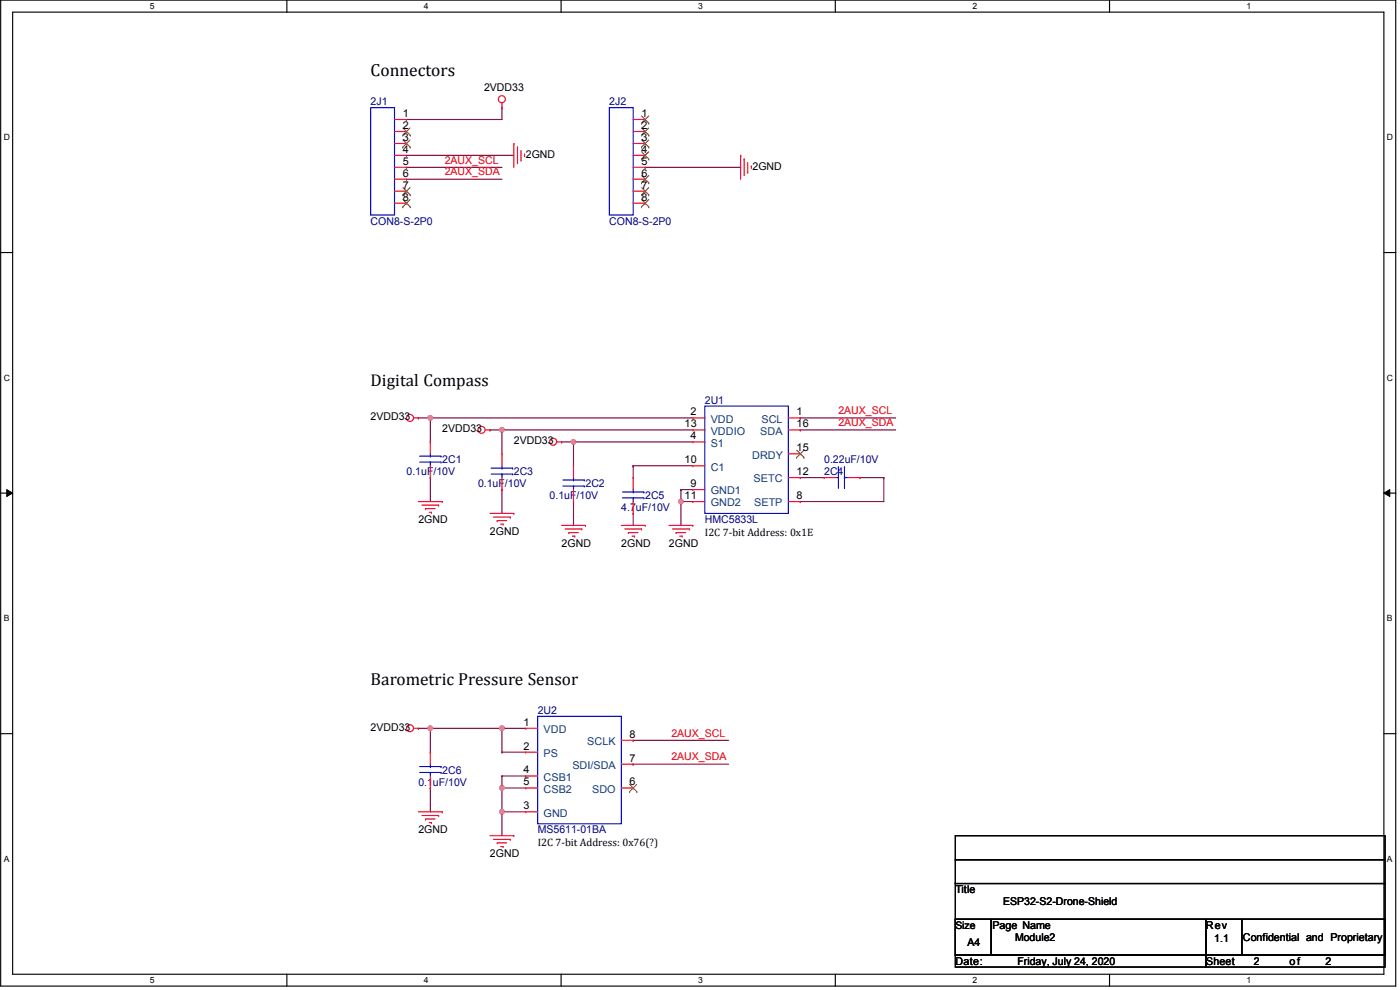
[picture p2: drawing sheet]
<svg xmlns="http://www.w3.org/2000/svg" width="420mm" height="297mm" viewBox="0 0 420 297" stroke-linecap="round" stroke-linejoin="round" font-family="sans-serif">
<defs><g id="words">
<g font-size="5.2">
<text x="111.2" y="22.9">Connectors</text>
<text x="111.2" y="205.6">Barometric Pressure Sensor</text>
</g>
<text font-size="5.1" x="111.2" y="116">Digital Compass</text>
<g font-size="3.2">
<text x="145.3" y="27.3">2VDD33</text>
<text x="120.9" y="35.1">1</text>
<text x="192.5" y="35.1">1</text>
<text x="120.9" y="38.7">2</text>
<text x="192.5" y="38.7">2</text>
<text x="120.9" y="42.3">3</text>
<text x="120.9" y="45.8">4</text>
<text x="157.8" y="47.3">2GND</text>
<text x="192.5" y="42.3">3</text>
<text x="192.5" y="45.8">4</text>
<text x="120.9" y="49.4">5</text>
<text x="120.9" y="53">6</text>
<text x="192.5" y="49.4">5</text>
<text x="192.5" y="53">6</text>
<text x="225.8" y="50.9">2GND</text>
<text x="120.9" y="56.6">7</text>
<text x="192.5" y="56.6">7</text>
<text x="120.9" y="60.2">8</text>
<text x="192.5" y="60.2">8</text>
<text x="207.3" y="124.6">2</text>
<text x="239.1" y="124.6">1</text>
<text x="111.2" y="126.2">2VDD33</text>
<text x="132.7" y="129.7">2VDD33</text>
<text x="205.5" y="128.2">13</text>
<text x="207.3" y="131.8">4</text>
<text x="239.1" y="128.2">16</text>
<text x="154.2" y="133.3">2VDD33</text>
<text x="239.1" y="135.4">15</text>
<text x="205.5" y="139">10</text>
<text x="239.1" y="142.5">12</text>
<text x="205.5" y="149.7">11</text>
<text x="207.3" y="146.1">9</text>
<text x="239.1" y="149.7">8</text>
<text x="125.5" y="156.9">2GND</text>
<text x="147.1" y="160.5">2GND</text>
<text x="211.5" y="160.7">I2C 7-bit Address: 0x1E</text>
<text x="168.6" y="164.1">2GND</text>
<text x="186.5" y="164.1">2GND</text>
<text x="200.8" y="164.1">2GND</text>
<text x="111.2" y="219.2">2VDD33</text>
<text x="157.1" y="217.8">1</text>
<text x="189" y="221.4">8</text>
<text x="157.1" y="224.9">2</text>
<text x="157.1" y="232.1">4</text>
<text x="189" y="228.5">7</text>
<text x="157.1" y="235.7">5</text>
<text x="189" y="235.7">6</text>
<text x="157.1" y="242.8">3</text>
<text x="125.5" y="250.1">2GND</text>
<text x="147.1" y="257.2">2GND</text>
<text x="161.4" y="253.8">I2C 7-bit Address: 0x76(?)</text>
<text x="286.7" y="268">Title</text>
<text x="301.1" y="271.5">ESP32-S2-Drone-Shield</text>
<text x="297.8" y="278.7">Page Name</text>
<text x="361.9" y="278.7">Rev</text>
<text x="290.3" y="283.7">A4</text>
<text x="304.6" y="282.3">Module2</text>
<text x="364.4" y="282.7">1.1</text>
<text x="373" y="282.3">Confidential and Proprietary</text>
<text x="286.7" y="289.4">Date:</text>
<text x="305.3" y="289.4">Friday, July 24, 2020</text>
<text x="361.9" y="289.4">Sheet</text>
<text x="376.2" y="289.4">2</text>
<text x="387" y="289.4">of</text>
<text x="397.8" y="289.4">2</text>
</g>
<g font-size="3.2" fill="#000080">
<text x="111.2" y="31.6">2J1</text>
<text x="182.9" y="31.6">2J2</text>
<text x="111.2" y="67.4">CON8-S-2P0</text>
<text x="182.9" y="67.4">CON8-S-2P0</text>
<text x="211.5" y="121.1">2U1</text>
<text x="122" y="142.6">0.1uF/10V</text>
<text x="132.7" y="139">2C1</text>
<text x="154.2" y="142.6">2C3</text>
<text x="247.3" y="142.6">2C4</text>
<text x="247.3" y="139">0.22uF/10V</text>
<text x="143.5" y="146.2">0.1uF/10V</text>
<text x="165" y="149.8">0.1uF/10V</text>
<text x="175.7" y="146.2">2C2</text>
<text x="193.6" y="149.8">2C5</text>
<text x="186.5" y="153.4">4.7uF/10V</text>
<text x="211.5" y="156.9">HMC5833L</text>
<text x="161.4" y="214.2">2U2</text>
<text x="132.7" y="232.2">2C6</text>
<text x="125.5" y="235.7">0.1uF/10V</text>
<text x="161.4" y="250.1">MS5611-01BA</text>
</g>
<g font-size="3.2" fill="#f00">
<text x="133.5" y="49.1">2AUX_SCL</text>
<text x="133.5" y="52.6">2AUX_SDA</text>
<text x="251.6" y="124.2">2AUX_SCL</text>
<text x="251.6" y="127.8">2AUX_SDA</text>
<text x="201.5" y="221">2AUX_SCL</text>
<text x="201.5" y="228.1">2AUX_SDA</text>
</g>
<g font-size="3.2" fill="#004080">
<text x="213.3" y="126.8">VDD</text>
<text x="213.3" y="130.4">VDDIO</text>
<text x="228.2" y="130.4">SDA</text>
<text x="228.5" y="126.8">SCL</text>
<text x="213.3" y="134">S1</text>
<text x="225.8" y="137.6">DRDY</text>
<text x="213.3" y="141.2">C1</text>
<text x="213.3" y="148.3">GND1</text>
<text x="226.2" y="144.7">SETC</text>
<text x="213.3" y="151.9">GND2</text>
<text x="226.3" y="151.9">SETP</text>
<text x="163.1" y="220">VDD</text>
<text x="163.1" y="227.1">PS</text>
<text x="176.3" y="223.6">SCLK</text>
<text x="171.8" y="230.7">SDI/SDA</text>
<text x="163.1" y="234.3">CSB1</text>
<text x="163.1" y="237.9">CSB2</text>
<text x="177.7" y="237.9">SDO</text>
<text x="163.1" y="245">GND</text>
</g>
<text font-size="3.1" x="286.7" y="278.6">Size</text>
<g font-size="2.6">
<text x="44.9" y="2.8">5</text>
<text x="127.2" y="2.8">4</text>
<text x="209.5" y="2.8">3</text>
<text x="291.8" y="2.8">2</text>
<text x="374.1" y="2.8">1</text>
<text x="1.1" y="42">D</text>
<text x="416.3" y="42">D</text>
<text x="1.1" y="114.2">C</text>
<text x="416.3" y="114.2">C</text>
<text x="1.1" y="186.4">B</text>
<text x="416.3" y="186.4">B</text>
<text x="1.1" y="258.5">A</text>
<text x="416.3" y="258.5">A</text>
<text x="44.9" y="295">5</text>
<text x="127.2" y="295">4</text>
<text x="209.5" y="295">3</text>
<text x="291.8" y="295">2</text>
<text x="374.1" y="295">1</text>
</g>
</g></defs>
<path d="M.2 0h418.7v295.9h-418.7zM3.8 3.6h411.5v288.7h-411.5z" fill="none" stroke="#000" stroke-width=".34"/>
<g fill="#fff">
<path d="M44.9 .4h1.5v2.9h-1.5z"/>
<path d="M44.9 292.7h1.5v2.9h-1.5z"/>
</g>
<path d="M86.1 0v3.6M86.1 292.3v3.6" fill="none" stroke="#000" stroke-width=".34"/>
<g fill="#fff">
<path d="M127.2 .4h1.5v2.9h-1.5z"/>
<path d="M127.2 292.7h1.5v2.9h-1.5z"/>
</g>
<path d="M168.4 0v3.6M168.4 292.3v3.6" fill="none" stroke="#000" stroke-width=".34"/>
<g fill="#fff">
<path d="M209.5 .4h1.5v2.9h-1.5z"/>
<path d="M209.5 292.7h1.5v2.9h-1.5z"/>
</g>
<path d="M250.7 0v3.6M250.7 292.3v3.6" fill="none" stroke="#000" stroke-width=".34"/>
<g fill="#fff">
<path d="M291.8 .4h1.5v2.9h-1.5z"/>
<path d="M291.8 292.7h1.5v2.9h-1.5z"/>
</g>
<path d="M333 0v3.6M333 292.3v3.6" fill="none" stroke="#000" stroke-width=".34"/>
<g fill="#fff">
<path d="M374.1 .4h1.5v2.9h-1.5z"/>
<path d="M374.1 292.7h1.5v2.9h-1.5z"/>
<path d="M1.1 39.7h1.9v2.9h-1.9z"/>
<path d="M416.3 39.7h1.8v2.9h-1.8z"/>
<path d="M1.1 111.8h1.9v2.9h-1.9z"/>
<path d="M416.3 111.8h1.8v2.9h-1.8z"/>
</g>
<path d="M.2 75.8h3.6M415.3 75.8h3.6" fill="none" stroke="#000" stroke-width=".34"/>
<g fill="#fff">
<path d="M1.1 184h1.8v2.9h-1.8z"/>
<path d="M416.3 184h1.7v2.9h-1.7z"/>
</g>
<path d="M.2 148h3.6M415.3 148h3.6" fill="none" stroke="#000" stroke-width=".34"/>
<path d="M2 146.9l1.8 1.1-1.8 1zM415.3 148l1.8-1.1v2.1z" fill="#000"/>
<path d="M2 146.9l1.8 1.1-1.8 1zM415.3 148l1.8-1.1v2.1z" fill="none" stroke="#000" stroke-width=".3"/>
<g fill="#fff">
<path d="M1.1 256.2h1.8v2.9h-1.8z"/>
<path d="M416.3 256.2h1.7v2.9h-1.7z"/>
</g>
<path d="M.2 220.1h3.6M415.3 220.1h3.6" fill="none" stroke="#000" stroke-width=".34"/>
<path d="M122 35.9h28.7" fill="none" stroke="#800040" stroke-width=".34"/>
<circle cx="122" cy="35.9" r=".17" fill="#800040"/>
<path d="M122 46.6h32.2" fill="none" stroke="#800040" stroke-width=".34"/>
<circle cx="122" cy="46.6" r=".17" fill="#800040"/>
<path d="M150.7 32.3v3.6" fill="none" stroke="#800040" stroke-width=".34"/>
<circle cx="150.7" cy="32.3" r=".17" fill="#800040"/>
<path d="M122 50.2h28.7" fill="none" stroke="#800040" stroke-width=".34"/>
<circle cx="122" cy="50.2" r=".17" fill="#800040"/>
<path d="M122 53.8h28.7" fill="none" stroke="#800040" stroke-width=".34"/>
<circle cx="122" cy="53.8" r=".17" fill="#800040"/>
<path d="M193.6 50.2h28.7" fill="none" stroke="#800040" stroke-width=".34"/>
<circle cx="193.6" cy="50.2" r=".17" fill="#800040"/>
<path d="M125.5 218.5h3.6" fill="none" stroke="#800040" stroke-width=".34"/>
<circle cx="125.5" cy="218.5" r=".17" fill="#800040"/>
<path d="M129.1 236.4v7.2" fill="none" stroke="#800040" stroke-width=".34"/>
<circle cx="129.1" cy="236.4" r=".17" fill="#800040"/>
<path d="M129.1 218.5v7.2" fill="none" stroke="#800040" stroke-width=".34"/>
<circle cx="129.1" cy="218.5" r=".17" fill="#800040"/>
<circle cx="129.1" cy="218.5" r=".7" fill="#f0f"/>
<circle cx="129.1" cy="218.5" r=".7" fill="none" stroke="#f0f" stroke-width=".34"/>
<path d="M129.1 218.5h21.6" fill="none" stroke="#800040" stroke-width=".34"/>
<circle cx="129.1" cy="218.5" r=".17" fill="#800040"/>
<path d="M150.7 225.7h7.1" fill="none" stroke="#800040" stroke-width=".34"/>
<circle cx="150.7" cy="225.7" r=".17" fill="#800040"/>
<path d="M150.7 218.5v7.2" fill="none" stroke="#800040" stroke-width=".34"/>
<circle cx="150.7" cy="218.5" r=".17" fill="#800040"/>
<circle cx="150.6" cy="218.5" r=".7" fill="#f0f"/>
<circle cx="150.6" cy="218.5" r=".7" fill="none" stroke="#f0f" stroke-width=".34"/>
<path d="M150.7 218.5h7.1" fill="none" stroke="#800040" stroke-width=".34"/>
<circle cx="150.7" cy="218.5" r=".17" fill="#800040"/>
<path d="M150.7 243.6v7.1" fill="none" stroke="#800040" stroke-width=".34"/>
<circle cx="150.7" cy="243.6" r=".17" fill="#800040"/>
<path d="M150.7 243.6h7.1" fill="none" stroke="#800040" stroke-width=".34"/>
<circle cx="150.7" cy="243.6" r=".17" fill="#800040"/>
<circle cx="150.6" cy="243.6" r=".7" fill="#f0f"/>
<circle cx="150.6" cy="243.6" r=".7" fill="none" stroke="#f0f" stroke-width=".34"/>
<path d="M150.7 236.4h7.1" fill="none" stroke="#800040" stroke-width=".34"/>
<circle cx="150.7" cy="236.4" r=".17" fill="#800040"/>
<path d="M150.7 236.4v7.2" fill="none" stroke="#800040" stroke-width=".34"/>
<circle cx="150.7" cy="236.4" r=".17" fill="#800040"/>
<circle cx="150.6" cy="236.4" r=".7" fill="#f0f"/>
<circle cx="150.6" cy="236.4" r=".7" fill="none" stroke="#f0f" stroke-width=".34"/>
<path d="M150.7 232.8h7.1" fill="none" stroke="#800040" stroke-width=".34"/>
<circle cx="150.7" cy="232.8" r=".17" fill="#800040"/>
<path d="M150.7 232.8v3.6" fill="none" stroke="#800040" stroke-width=".34"/>
<circle cx="150.7" cy="232.8" r=".17" fill="#800040"/>
<path d="M240.2 143.3h7.1" fill="none" stroke="#800040" stroke-width=".34"/>
<circle cx="240.2" cy="143.3" r=".17" fill="#800040"/>
<path d="M240.2 150.5h25" fill="none" stroke="#800040" stroke-width=".34"/>
<circle cx="240.2" cy="150.5" r=".17" fill="#800040"/>
<path d="M265.2 143.3v7.2" fill="none" stroke="#800040" stroke-width=".34"/>
<circle cx="265.2" cy="143.3" r=".17" fill="#800040"/>
<path d="M258.1 143.3h7.1" fill="none" stroke="#800040" stroke-width=".34"/>
<circle cx="258.1" cy="143.3" r=".17" fill="#800040"/>
<path d="M240.2 125.4h28.6" fill="none" stroke="#800040" stroke-width=".34"/>
<circle cx="240.2" cy="125.4" r=".17" fill="#800040"/>
<path d="M240.2 129h28.6" fill="none" stroke="#800040" stroke-width=".34"/>
<circle cx="240.2" cy="129" r=".17" fill="#800040"/>
<path d="M190 139.7h17.9" fill="none" stroke="#800040" stroke-width=".34"/>
<circle cx="190" cy="139.7" r=".17" fill="#800040"/>
<path d="M204.4 146.9v3.6" fill="none" stroke="#800040" stroke-width=".34"/>
<circle cx="204.4" cy="146.9" r=".17" fill="#800040"/>
<path d="M204.4 146.9h3.5" fill="none" stroke="#800040" stroke-width=".34"/>
<circle cx="204.4" cy="146.9" r=".17" fill="#800040"/>
<path d="M204.4 150.5h3.5" fill="none" stroke="#800040" stroke-width=".34"/>
<circle cx="204.4" cy="150.5" r=".17" fill="#800040"/>
<path d="M204.4 150.5v7.1" fill="none" stroke="#800040" stroke-width=".34"/>
<circle cx="204.4" cy="150.5" r=".17" fill="#800040"/>
<circle cx="204.4" cy="150.5" r=".7" fill="#f0f"/>
<circle cx="204.4" cy="150.5" r=".7" fill="none" stroke="#f0f" stroke-width=".34"/>
<path d="M125.5 125.4h3.6" fill="none" stroke="#800040" stroke-width=".34"/>
<circle cx="125.5" cy="125.4" r=".17" fill="#800040"/>
<path d="M147.1 129h3.6" fill="none" stroke="#800040" stroke-width=".34"/>
<circle cx="147.1" cy="129" r=".17" fill="#800040"/>
<path d="M168.6 132.6h3.5" fill="none" stroke="#800040" stroke-width=".34"/>
<circle cx="168.6" cy="132.6" r=".17" fill="#800040"/>
<path d="M190 154.1v3.5" fill="none" stroke="#800040" stroke-width=".34"/>
<circle cx="190" cy="154.1" r=".17" fill="#800040"/>
<path d="M190 139.7v3.6" fill="none" stroke="#800040" stroke-width=".34"/>
<circle cx="190" cy="139.7" r=".17" fill="#800040"/>
<path d="M172.1 150.5v7.1" fill="none" stroke="#800040" stroke-width=".34"/>
<circle cx="172.1" cy="150.5" r=".17" fill="#800040"/>
<path d="M172.1 132.6v7.1" fill="none" stroke="#800040" stroke-width=".34"/>
<circle cx="172.1" cy="132.6" r=".17" fill="#800040"/>
<circle cx="172.1" cy="132.6" r=".7" fill="#f0f"/>
<circle cx="172.1" cy="132.6" r=".7" fill="none" stroke="#f0f" stroke-width=".34"/>
<path d="M172.1 132.6h35.8" fill="none" stroke="#800040" stroke-width=".34"/>
<circle cx="172.1" cy="132.6" r=".17" fill="#800040"/>
<path d="M150.7 146.9v7.2" fill="none" stroke="#800040" stroke-width=".34"/>
<circle cx="150.7" cy="146.9" r=".17" fill="#800040"/>
<path d="M150.7 129v7.1" fill="none" stroke="#800040" stroke-width=".34"/>
<circle cx="150.7" cy="129" r=".17" fill="#800040"/>
<path d="M150.7 129h57.2" fill="none" stroke="#800040" stroke-width=".34"/>
<circle cx="150.7" cy="129" r=".17" fill="#800040"/>
<circle cx="150.6" cy="129" r=".7" fill="#f0f"/>
<circle cx="150.6" cy="129" r=".7" fill="none" stroke="#f0f" stroke-width=".34"/>
<path d="M129.1 143.3v7.2" fill="none" stroke="#800040" stroke-width=".34"/>
<circle cx="129.1" cy="143.3" r=".17" fill="#800040"/>
<path d="M129.1 125.4v7.2" fill="none" stroke="#800040" stroke-width=".34"/>
<circle cx="129.1" cy="125.4" r=".17" fill="#800040"/>
<path d="M129.1 125.4h78.8" fill="none" stroke="#800040" stroke-width=".34"/>
<circle cx="129.1" cy="125.4" r=".17" fill="#800040"/>
<circle cx="129.1" cy="125.4" r=".7" fill="#f0f"/>
<circle cx="129.1" cy="125.4" r=".7" fill="none" stroke="#f0f" stroke-width=".34"/>
<path d="M190 222.1h28.7" fill="none" stroke="#800040" stroke-width=".34"/>
<circle cx="190" cy="222.1" r=".17" fill="#800040"/>
<path d="M190 229.3h28.7" fill="none" stroke="#800040" stroke-width=".34"/>
<circle cx="190" cy="229.3" r=".17" fill="#800040"/>
<path d="M150.7 30.9v1.4" fill="none" stroke="#f00" stroke-width=".34"/>
<circle cx="150.7" cy="32.3" r=".17" fill="#f00"/>
<g fill="none" stroke="#f00" stroke-width=".34">
<path d="M222.3 46.6v7.2"/>
<circle cx="150.6" cy="29.8" r="1.06"/>
</g>
<circle cx="222.3" cy="46.6" r=".17" fill="#f00"/>
<path d="M223.3 47.7v5" fill="none" stroke="#f00" stroke-width=".34"/>
<circle cx="223.3" cy="47.7" r=".17" fill="#f00"/>
<path d="M224.4 48.8v2.8" fill="none" stroke="#f00" stroke-width=".34"/>
<circle cx="224.4" cy="51.6" r=".17" fill="#f00"/>
<path d="M225.5 49.8v.7" fill="none" stroke="#f00" stroke-width=".34"/>
<circle cx="225.5" cy="49.8" r=".17" fill="#f00"/>
<path d="M154.2 43.1v7.1" fill="none" stroke="#f00" stroke-width=".34"/>
<circle cx="154.2" cy="43.1" r=".17" fill="#f00"/>
<path d="M155.3 44.1v5" fill="none" stroke="#f00" stroke-width=".34"/>
<circle cx="155.3" cy="44.1" r=".17" fill="#f00"/>
<path d="M156.4 45.2v2.8" fill="none" stroke="#f00" stroke-width=".34"/>
<circle cx="156.4" cy="48" r=".17" fill="#f00"/>
<path d="M157.4 46.3v.7" fill="none" stroke="#f00" stroke-width=".34"/>
<circle cx="157.4" cy="46.3" r=".17" fill="#f00"/>
<path d="M124.2 218.5h1.3" fill="none" stroke="#f00" stroke-width=".34"/>
<circle cx="125.5" cy="218.5" r=".17" fill="#f00"/>
<g fill="none" stroke="#f00" stroke-width=".34">
<path d="M125.5 243.6h7.2"/>
<circle cx="123.1" cy="218.5" r="1.05"/>
</g>
<circle cx="132.7" cy="243.6" r=".17" fill="#f00"/>
<path d="M126.6 244.7h5" fill="none" stroke="#f00" stroke-width=".34"/>
<circle cx="131.6" cy="244.7" r=".17" fill="#f00"/>
<path d="M127.7 245.7h2.9" fill="none" stroke="#f00" stroke-width=".34"/>
<circle cx="127.7" cy="245.7" r=".17" fill="#f00"/>
<path d="M128.8 246.8h.7" fill="none" stroke="#f00" stroke-width=".34"/>
<circle cx="129.5" cy="246.8" r=".17" fill="#f00"/>
<path d="M147.1 250.7h7.1" fill="none" stroke="#f00" stroke-width=".34"/>
<circle cx="154.2" cy="250.7" r=".17" fill="#f00"/>
<path d="M148.1 251.8h5.1" fill="none" stroke="#f00" stroke-width=".34"/>
<circle cx="153.2" cy="251.8" r=".17" fill="#f00"/>
<path d="M149.2 252.9h2.8" fill="none" stroke="#f00" stroke-width=".34"/>
<circle cx="149.2" cy="252.9" r=".17" fill="#f00"/>
<path d="M150.3 254h.7" fill="none" stroke="#f00" stroke-width=".34"/>
<circle cx="151" cy="254" r=".17" fill="#f00"/>
<path d="M200.8 157.6h7.1" fill="none" stroke="#f00" stroke-width=".34"/>
<circle cx="207.9" cy="157.6" r=".17" fill="#f00"/>
<path d="M201.8 158.7h5.1" fill="none" stroke="#f00" stroke-width=".34"/>
<circle cx="206.9" cy="158.7" r=".17" fill="#f00"/>
<path d="M202.9 159.8h2.9" fill="none" stroke="#f00" stroke-width=".34"/>
<circle cx="202.9" cy="159.8" r=".17" fill="#f00"/>
<path d="M204 160.9h.7" fill="none" stroke="#f00" stroke-width=".34"/>
<circle cx="204.7" cy="160.9" r=".17" fill="#f00"/>
<path d="M124.2 125.4h1.3" fill="none" stroke="#f00" stroke-width=".34"/>
<circle cx="125.5" cy="125.4" r=".17" fill="#f00"/>
<g fill="none" stroke="#f00" stroke-width=".34">
<path d="M145.6 129h1.5"/>
<circle cx="123.1" cy="125.4" r="1.06"/>
</g>
<circle cx="147.1" cy="129" r=".17" fill="#f00"/>
<g fill="none" stroke="#f00" stroke-width=".34">
<path d="M167.1 132.6h1.5"/>
<circle cx="144.5" cy="129" r="1.05"/>
</g>
<circle cx="168.6" cy="132.6" r=".17" fill="#f00"/>
<g fill="none" stroke="#f00" stroke-width=".34">
<path d="M186.5 157.6h7.1"/>
<circle cx="166" cy="132.5" r="1.06"/>
</g>
<circle cx="193.6" cy="157.6" r=".17" fill="#f00"/>
<path d="M187.5 158.7h5" fill="none" stroke="#f00" stroke-width=".34"/>
<circle cx="192.5" cy="158.7" r=".17" fill="#f00"/>
<path d="M188.6 159.8h2.9" fill="none" stroke="#f00" stroke-width=".34"/>
<circle cx="188.6" cy="159.8" r=".17" fill="#f00"/>
<path d="M189.7 160.9h.7" fill="none" stroke="#f00" stroke-width=".34"/>
<circle cx="190.4" cy="160.9" r=".17" fill="#f00"/>
<path d="M168.6 157.6h7.1" fill="none" stroke="#f00" stroke-width=".34"/>
<circle cx="175.7" cy="157.6" r=".17" fill="#f00"/>
<path d="M169.6 158.7h5" fill="none" stroke="#f00" stroke-width=".34"/>
<circle cx="174.6" cy="158.7" r=".17" fill="#f00"/>
<path d="M170.7 159.8h2.9" fill="none" stroke="#f00" stroke-width=".34"/>
<circle cx="170.7" cy="159.8" r=".17" fill="#f00"/>
<path d="M171.8 160.9h.7" fill="none" stroke="#f00" stroke-width=".34"/>
<circle cx="172.5" cy="160.9" r=".17" fill="#f00"/>
<path d="M147.1 154.1h7.1" fill="none" stroke="#f00" stroke-width=".34"/>
<circle cx="154.2" cy="154.1" r=".17" fill="#f00"/>
<path d="M148.1 155.2h5.1" fill="none" stroke="#f00" stroke-width=".34"/>
<circle cx="153.2" cy="155.2" r=".17" fill="#f00"/>
<path d="M149.2 156.2h2.8" fill="none" stroke="#f00" stroke-width=".34"/>
<circle cx="149.2" cy="156.2" r=".17" fill="#f00"/>
<path d="M150.3 157.3h.7" fill="none" stroke="#f00" stroke-width=".34"/>
<circle cx="151" cy="157.3" r=".17" fill="#f00"/>
<path d="M125.5 150.5h7.2" fill="none" stroke="#f00" stroke-width=".34"/>
<circle cx="132.7" cy="150.5" r=".17" fill="#f00"/>
<path d="M126.6 151.6h5" fill="none" stroke="#f00" stroke-width=".34"/>
<circle cx="131.6" cy="151.6" r=".17" fill="#f00"/>
<path d="M127.7 152.6h2.9" fill="none" stroke="#f00" stroke-width=".34"/>
<circle cx="127.7" cy="152.6" r=".17" fill="#f00"/>
<path d="M128.8 153.7h.7" fill="none" stroke="#f00" stroke-width=".34"/>
<circle cx="129.5" cy="153.7" r=".17" fill="#f00"/>
<path d="M286.7 257.9h129v7.2h-129zM286.7 250.7h129v7.2h-129zM286.7 265.1h129v10.7h-129zM286.7 275.8h10.8v10.8h-10.8zM286.7 275.8h129v10.8h-129zM297.5 275.8h64.4v10.8h-64.4zM361.9 275.8h10.8v10.8h-10.8zM372.7 275.8h43v10.8h-43zM286.7 286.6h75.2v3.6h-75.2zM361.9 286.6h53.8v3.6h-53.8z" fill="none" stroke="#000" stroke-width=".34"/>
<path d="M172.1 143.3v.7" fill="none" stroke="#00f" stroke-width=".34"/>
<circle cx="172.1" cy="144" r=".17" fill="#00f"/>
<path d="M168.9 145.8h6.4" fill="none" stroke="#00f" stroke-width=".34"/>
<circle cx="175.3" cy="145.8" r=".17" fill="#00f"/>
<path d="M168.9 144h6.4" fill="none" stroke="#00f" stroke-width=".34"/>
<circle cx="175.3" cy="144" r=".17" fill="#00f"/>
<path d="M172.1 145.8v1.1" fill="none" stroke="#00f" stroke-width=".34"/>
<circle cx="172.1" cy="145.8" r=".17" fill="#00f"/>
<path d="M172.1 139.7v3.6" fill="none" stroke="#f00" stroke-width=".34"/>
<circle cx="172.1" cy="139.7" r=".17" fill="#f00"/>
<path d="M172.1 146.9v3.6" fill="none" stroke="#f00" stroke-width=".34"/>
<circle cx="172.1" cy="150.5" r=".17" fill="#f00"/>
<path d="M129.1 136.1v.8" fill="none" stroke="#00f" stroke-width=".34"/>
<circle cx="129.1" cy="136.9" r=".17" fill="#00f"/>
<path d="M125.9 138.6h6.5" fill="none" stroke="#00f" stroke-width=".34"/>
<circle cx="132.4" cy="138.6" r=".17" fill="#00f"/>
<path d="M125.9 136.9h6.5" fill="none" stroke="#00f" stroke-width=".34"/>
<circle cx="132.4" cy="136.9" r=".17" fill="#00f"/>
<path d="M129.1 138.6v1.1" fill="none" stroke="#00f" stroke-width=".34"/>
<circle cx="129.1" cy="138.6" r=".17" fill="#00f"/>
<path d="M129.1 132.6v3.5" fill="none" stroke="#f00" stroke-width=".34"/>
<circle cx="129.1" cy="132.6" r=".17" fill="#f00"/>
<path d="M129.1 139.7v3.6" fill="none" stroke="#f00" stroke-width=".34"/>
<circle cx="129.1" cy="143.3" r=".17" fill="#f00"/>
<path d="M150.7 139.7v.8" fill="none" stroke="#00f" stroke-width=".34"/>
<circle cx="150.7" cy="140.5" r=".17" fill="#00f"/>
<path d="M147.4 142.2h6.5" fill="none" stroke="#00f" stroke-width=".34"/>
<circle cx="153.9" cy="142.2" r=".17" fill="#00f"/>
<path d="M147.4 140.5h6.5" fill="none" stroke="#00f" stroke-width=".34"/>
<circle cx="153.9" cy="140.5" r=".17" fill="#00f"/>
<path d="M150.7 142.2v1.1" fill="none" stroke="#00f" stroke-width=".34"/>
<circle cx="150.7" cy="142.2" r=".17" fill="#00f"/>
<path d="M150.7 136.1v3.6" fill="none" stroke="#f00" stroke-width=".34"/>
<circle cx="150.7" cy="136.1" r=".17" fill="#f00"/>
<path d="M150.7 143.3v3.6" fill="none" stroke="#f00" stroke-width=".34"/>
<circle cx="150.7" cy="146.9" r=".17" fill="#f00"/>
<path d="M111.2 32.3h7.2v32.2h-7.2z" fill="none" stroke="#00f" stroke-width=".34"/>
<path d="M118.4 35.9h3.6" fill="none" stroke="#f00" stroke-width=".34"/>
<circle cx="122" cy="35.9" r=".17" fill="#f00"/>
<path d="M118.4 39.5h3.6" fill="none" stroke="#f00" stroke-width=".34"/>
<circle cx="122" cy="39.5" r=".17" fill="#f00"/>
<path d="M120.9 38.4l2.2 2.2M123.1 38.4l-2.2 2.2M120.9 40.6h.1M123.1 40.6h.1" fill="none" stroke="#804000" stroke-width=".3"/>
<path d="M118.4 43.1h3.6" fill="none" stroke="#f00" stroke-width=".34"/>
<circle cx="122" cy="43.1" r=".17" fill="#f00"/>
<path d="M120.9 44.2h.1M120.9 42l2.2 2.2M123.1 42l-2.2 2.2M123.1 44.2h.1" fill="none" stroke="#804000" stroke-width=".3"/>
<path d="M118.4 46.6h3.6" fill="none" stroke="#f00" stroke-width=".34"/>
<circle cx="122" cy="46.6" r=".17" fill="#f00"/>
<path d="M118.4 50.2h3.6" fill="none" stroke="#f00" stroke-width=".34"/>
<circle cx="122" cy="50.2" r=".17" fill="#f00"/>
<path d="M118.4 53.8h3.6" fill="none" stroke="#f00" stroke-width=".34"/>
<circle cx="122" cy="53.8" r=".17" fill="#f00"/>
<path d="M118.4 57.4h3.6" fill="none" stroke="#f00" stroke-width=".34"/>
<circle cx="122" cy="57.4" r=".17" fill="#f00"/>
<path d="M120.9 58.5h.1M120.9 56.3l2.2 2.2M123.1 56.3l-2.2 2.2M123.1 58.5h.1" fill="none" stroke="#804000" stroke-width=".3"/>
<path d="M118.4 61h3.6" fill="none" stroke="#f00" stroke-width=".34"/>
<circle cx="122" cy="61" r=".17" fill="#f00"/>
<path d="M120.9 59.9l2.2 2.2M123.1 59.9l-2.2 2.2M120.9 62.1h.1M123.1 62.1h.1" fill="none" stroke="#804000" stroke-width=".3"/>
<path d="M129.1 229.3v.7" fill="none" stroke="#00f" stroke-width=".34"/>
<circle cx="129.1" cy="230" r=".17" fill="#00f"/>
<path d="M125.9 231.8h6.5" fill="none" stroke="#00f" stroke-width=".34"/>
<circle cx="132.4" cy="231.8" r=".17" fill="#00f"/>
<path d="M125.9 230h6.5" fill="none" stroke="#00f" stroke-width=".34"/>
<circle cx="132.4" cy="230" r=".17" fill="#00f"/>
<path d="M129.1 231.8v1" fill="none" stroke="#00f" stroke-width=".34"/>
<circle cx="129.1" cy="231.8" r=".17" fill="#00f"/>
<path d="M129.1 225.7v3.6" fill="none" stroke="#f00" stroke-width=".34"/>
<circle cx="129.1" cy="225.7" r=".17" fill="#f00"/>
<path d="M129.1 232.8v3.6" fill="none" stroke="#f00" stroke-width=".34"/>
<circle cx="129.1" cy="236.4" r=".17" fill="#f00"/>
<path d="M161.4 214.9h25.1v32.3h-25.1z" fill="none" stroke="#00f" stroke-width=".34"/>
<path d="M157.8 218.5h3.6" fill="none" stroke="#f00" stroke-width=".34"/>
<circle cx="157.8" cy="218.5" r=".17" fill="#f00"/>
<path d="M157.8 225.7h3.6" fill="none" stroke="#f00" stroke-width=".34"/>
<circle cx="157.8" cy="225.7" r=".17" fill="#f00"/>
<path d="M157.8 243.6h3.6" fill="none" stroke="#f00" stroke-width=".34"/>
<circle cx="157.8" cy="243.6" r=".17" fill="#f00"/>
<path d="M157.8 232.8h3.6" fill="none" stroke="#f00" stroke-width=".34"/>
<circle cx="157.8" cy="232.8" r=".17" fill="#f00"/>
<path d="M157.8 236.4h3.6" fill="none" stroke="#f00" stroke-width=".34"/>
<circle cx="157.8" cy="236.4" r=".17" fill="#f00"/>
<path d="M186.5 236.4h3.5" fill="none" stroke="#f00" stroke-width=".34"/>
<circle cx="190" cy="236.4" r=".17" fill="#f00"/>
<path d="M188.9 237.5h.1M189 235.4l2.1 2.1M191.1 235.4l-2.2 2.1M191.1 237.5h.1" fill="none" stroke="#804000" stroke-width=".3"/>
<path d="M186.5 229.3h3.5" fill="none" stroke="#f00" stroke-width=".34"/>
<circle cx="190" cy="229.3" r=".17" fill="#f00"/>
<path d="M186.5 222.1h3.5" fill="none" stroke="#f00" stroke-width=".34"/>
<circle cx="190" cy="222.1" r=".17" fill="#f00"/>
<path d="M211.5 121.8h25.1v32.3h-25.1z" fill="none" stroke="#00f" stroke-width=".34"/>
<path d="M236.6 125.4h3.6" fill="none" stroke="#f00" stroke-width=".34"/>
<circle cx="240.2" cy="125.4" r=".17" fill="#f00"/>
<path d="M207.9 125.4h3.6" fill="none" stroke="#f00" stroke-width=".34"/>
<circle cx="207.9" cy="125.4" r=".17" fill="#f00"/>
<path d="M207.9 132.6h3.6" fill="none" stroke="#f00" stroke-width=".34"/>
<circle cx="207.9" cy="132.6" r=".17" fill="#f00"/>
<path d="M236.6 150.5h3.6" fill="none" stroke="#f00" stroke-width=".34"/>
<circle cx="240.2" cy="150.5" r=".17" fill="#f00"/>
<path d="M207.9 146.9h3.6" fill="none" stroke="#f00" stroke-width=".34"/>
<circle cx="207.9" cy="146.9" r=".17" fill="#f00"/>
<path d="M207.9 139.7h3.6" fill="none" stroke="#f00" stroke-width=".34"/>
<circle cx="207.9" cy="139.7" r=".17" fill="#f00"/>
<path d="M207.9 150.5h3.6" fill="none" stroke="#f00" stroke-width=".34"/>
<circle cx="207.9" cy="150.5" r=".17" fill="#f00"/>
<path d="M236.6 143.3h3.6" fill="none" stroke="#f00" stroke-width=".34"/>
<circle cx="240.2" cy="143.3" r=".17" fill="#f00"/>
<path d="M207.9 129h3.6" fill="none" stroke="#f00" stroke-width=".34"/>
<circle cx="207.9" cy="129" r=".17" fill="#f00"/>
<path d="M236.6 136.1h3.6" fill="none" stroke="#f00" stroke-width=".34"/>
<circle cx="240.2" cy="136.1" r=".17" fill="#f00"/>
<path d="M239.1 137.2h.1M239.1 135.1l2.2 2.1M241.2 135.1l-2.1 2.1M241.3 137.2h.1" fill="none" stroke="#804000" stroke-width=".3"/>
<path d="M236.6 129h3.6" fill="none" stroke="#f00" stroke-width=".34"/>
<circle cx="240.2" cy="129" r=".17" fill="#f00"/>
<path d="M190 146.9v.7" fill="none" stroke="#00f" stroke-width=".34"/>
<circle cx="190" cy="147.6" r=".17" fill="#00f"/>
<path d="M186.8 149.4h6.4" fill="none" stroke="#00f" stroke-width=".34"/>
<circle cx="193.2" cy="149.4" r=".17" fill="#00f"/>
<path d="M186.8 147.6h6.4" fill="none" stroke="#00f" stroke-width=".34"/>
<circle cx="193.2" cy="147.6" r=".17" fill="#00f"/>
<path d="M190 149.4v1.1" fill="none" stroke="#00f" stroke-width=".34"/>
<circle cx="190" cy="149.4" r=".17" fill="#00f"/>
<path d="M190 143.3v3.6" fill="none" stroke="#f00" stroke-width=".34"/>
<circle cx="190" cy="143.3" r=".17" fill="#f00"/>
<path d="M190 150.5v3.6" fill="none" stroke="#f00" stroke-width=".34"/>
<circle cx="190" cy="154.1" r=".17" fill="#f00"/>
<path d="M182.9 32.3h7.1v32.2h-7.1z" fill="none" stroke="#00f" stroke-width=".34"/>
<path d="M190 35.9h3.6" fill="none" stroke="#f00" stroke-width=".34"/>
<circle cx="193.6" cy="35.9" r=".17" fill="#f00"/>
<path d="M192.5 37h.1M192.6 34.8l2.1 2.2M194.7 34.8l-2.2 2.2M194.7 37h.1" fill="none" stroke="#804000" stroke-width=".3"/>
<path d="M190 39.5h3.6" fill="none" stroke="#f00" stroke-width=".34"/>
<circle cx="193.6" cy="39.5" r=".17" fill="#f00"/>
<path d="M192.6 38.4l2.1 2.2M194.7 38.4l-2.2 2.2M192.5 40.6h.1M194.7 40.6h.1" fill="none" stroke="#804000" stroke-width=".3"/>
<path d="M190 43.1h3.6" fill="none" stroke="#f00" stroke-width=".34"/>
<circle cx="193.6" cy="43.1" r=".17" fill="#f00"/>
<path d="M192.5 44.2h.1M192.6 42l2.1 2.2M194.7 42l-2.2 2.2M194.7 44.2h.1" fill="none" stroke="#804000" stroke-width=".3"/>
<path d="M190 46.6h3.6" fill="none" stroke="#f00" stroke-width=".34"/>
<circle cx="193.6" cy="46.6" r=".17" fill="#f00"/>
<path d="M192.5 47.7h.1M192.6 45.6l2.1 2.1M194.7 45.6l-2.2 2.1M194.7 47.7h.1" fill="none" stroke="#804000" stroke-width=".3"/>
<path d="M190 50.2h3.6" fill="none" stroke="#f00" stroke-width=".34"/>
<circle cx="193.6" cy="50.2" r=".17" fill="#f00"/>
<path d="M190 53.8h3.6" fill="none" stroke="#f00" stroke-width=".34"/>
<circle cx="193.6" cy="53.8" r=".17" fill="#f00"/>
<path d="M192.5 54.9h.1M192.6 52.7l2.1 2.2M194.7 52.7l-2.2 2.2M194.7 54.9h.1" fill="none" stroke="#804000" stroke-width=".3"/>
<path d="M190 57.4h3.6" fill="none" stroke="#f00" stroke-width=".34"/>
<circle cx="193.6" cy="57.4" r=".17" fill="#f00"/>
<path d="M192.5 58.5h.1M192.6 56.3l2.1 2.2M194.7 56.3l-2.2 2.2M194.7 58.5h.1" fill="none" stroke="#804000" stroke-width=".3"/>
<path d="M190 61h3.6" fill="none" stroke="#f00" stroke-width=".34"/>
<circle cx="193.6" cy="61" r=".17" fill="#f00"/>
<path d="M192.6 59.9l2.1 2.2M194.7 59.9l-2.2 2.2M192.5 62.1h.1M194.7 62.1h.1" fill="none" stroke="#804000" stroke-width=".3"/>
<path d="M250.9 143.3h.7" fill="none" stroke="#00f" stroke-width=".34"/>
<circle cx="251.6" cy="143.3" r=".17" fill="#00f"/>
<path d="M253.4 140.1v6.5" fill="none" stroke="#00f" stroke-width=".34"/>
<circle cx="253.4" cy="140.1" r=".17" fill="#00f"/>
<path d="M251.6 140.1v6.5" fill="none" stroke="#00f" stroke-width=".34"/>
<circle cx="251.6" cy="140.1" r=".17" fill="#00f"/>
<path d="M253.4 143.3h1.1" fill="none" stroke="#00f" stroke-width=".34"/>
<circle cx="253.4" cy="143.3" r=".17" fill="#00f"/>
<path d="M247.3 143.3h3.6" fill="none" stroke="#f00" stroke-width=".34"/>
<circle cx="247.3" cy="143.3" r=".17" fill="#f00"/>
<path d="M254.5 143.3h3.6" fill="none" stroke="#f00" stroke-width=".34"/>
<circle cx="258.1" cy="143.3" r=".17" fill="#f00"/>
<circle cx="129.1" cy="218.5" r=".7" fill="#f0f"/>
<circle cx="129.1" cy="218.5" r=".7" fill="none" stroke="#f0f" stroke-width=".34"/>
<circle cx="150.6" cy="218.5" r=".7" fill="#f0f"/>
<circle cx="150.6" cy="218.5" r=".7" fill="none" stroke="#f0f" stroke-width=".34"/>
<circle cx="150.6" cy="243.6" r=".7" fill="#f0f"/>
<circle cx="150.6" cy="243.6" r=".7" fill="none" stroke="#f0f" stroke-width=".34"/>
<circle cx="150.6" cy="236.4" r=".7" fill="#f0f"/>
<circle cx="150.6" cy="236.4" r=".7" fill="none" stroke="#f0f" stroke-width=".34"/>
<circle cx="204.4" cy="150.5" r=".7" fill="#f0f"/>
<circle cx="204.4" cy="150.5" r=".7" fill="none" stroke="#f0f" stroke-width=".34"/>
<circle cx="172.1" cy="132.6" r=".7" fill="#f0f"/>
<circle cx="172.1" cy="132.6" r=".7" fill="none" stroke="#f0f" stroke-width=".34"/>
<circle cx="150.6" cy="129" r=".7" fill="#f0f"/>
<circle cx="150.6" cy="129" r=".7" fill="none" stroke="#f0f" stroke-width=".34"/>
<circle cx="129.1" cy="125.4" r=".7" fill="#f0f"/>
<circle cx="129.1" cy="125.4" r=".7" fill="none" stroke="#f0f" stroke-width=".34"/>
<use href="#words"/>
</svg>
